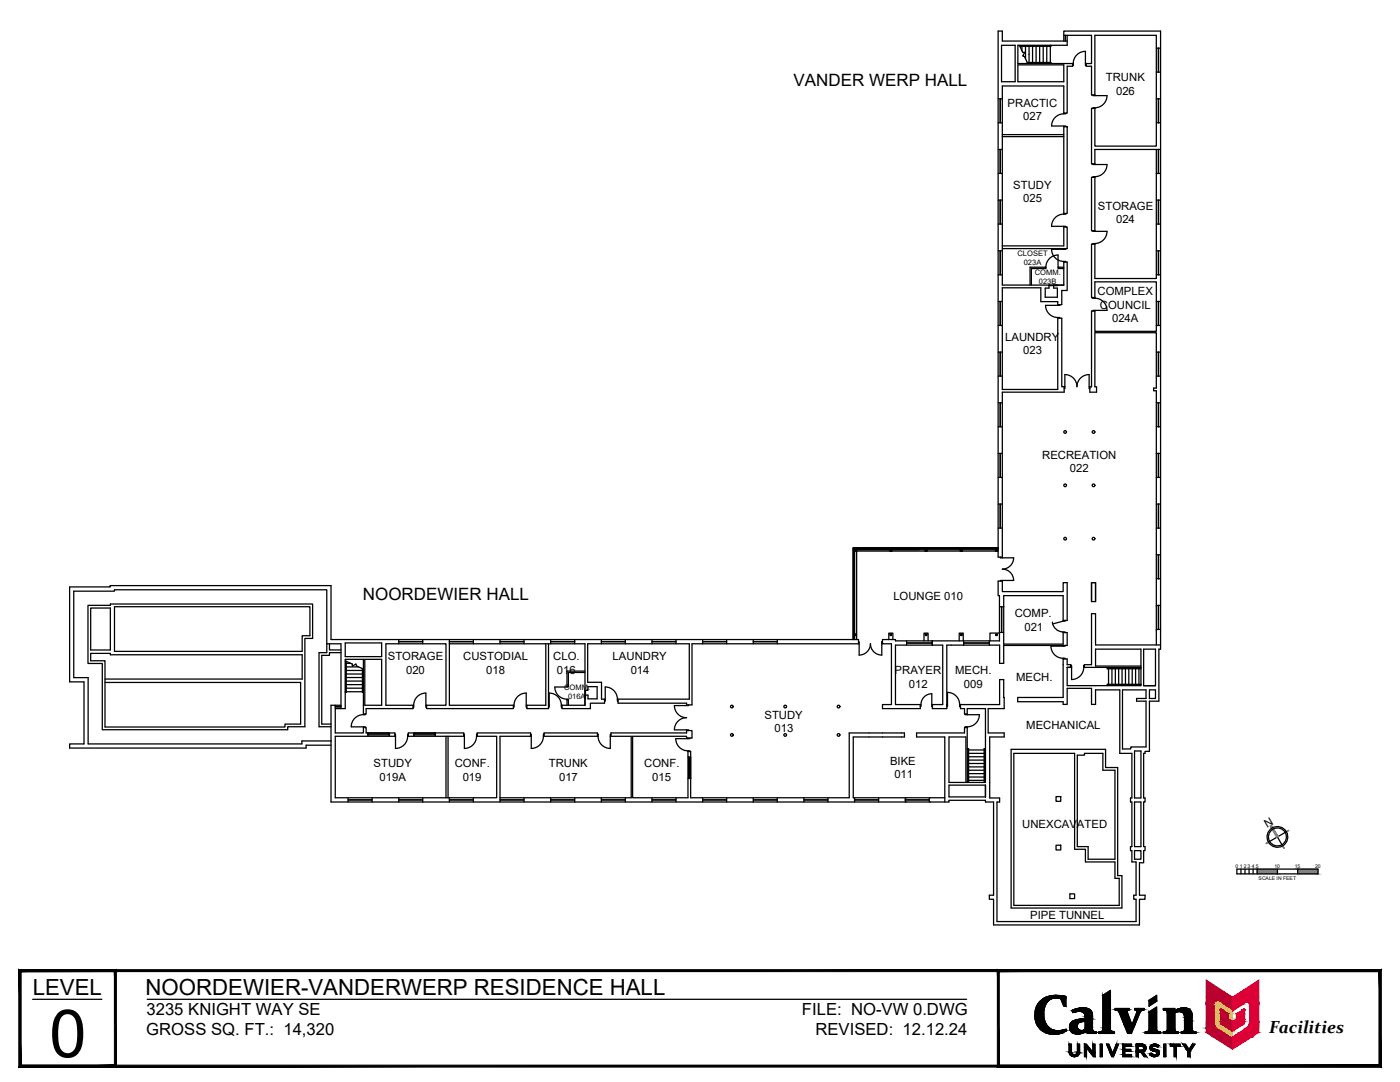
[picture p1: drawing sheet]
<svg xmlns="http://www.w3.org/2000/svg" width="279mm" height="216mm" viewBox="0 0 279 216" stroke-linecap="round" stroke-linejoin="round" font-family="sans-serif">
<defs><g id="words">
<text font-size="13.3" x="9.9" y="211">0</text>
<g font-size="4.4">
<text x="6.5" y="198.5">LEVEL</text>
<text x="29" y="198.5">NOORDEWIER-VANDERWERP RESIDENCE HALL</text>
</g>
<text font-size="3.5" x="253.3" y="206.2">Facilities</text>
<g font-size="3.4">
<text x="158.4" y="17.1">VANDER WERP HALL</text>
<text x="72.4" y="119.8">NOORDEWIER HALL</text>
</g>
<g font-size="3.3">
<text x="29.2" y="202.5">3235 KNIGHT WAY SE</text>
<text x="160" y="202.5">FILE: NO-VW 0.DWG</text>
<text x="29.2" y="206.6">GROSS SQ. FT.: 14,320</text>
<text x="162.8" y="206.6">REVISED: 12.12.24</text>
</g>
<g font-size="2.3">
<text x="220.7" y="16.2">TRUNK</text>
<text x="201.1" y="21.3">PRACTIC</text>
<text x="222.7" y="18.9">026</text>
<text x="204.2" y="24">027</text>
<text x="202.2" y="37.7">STUDY</text>
<text x="204.2" y="40.4">025</text>
<text x="219.1" y="41.9">STORAGE</text>
<text x="222.7" y="44.6">024</text>
<text x="219" y="58.9">COMPLEX</text>
<text x="219.5" y="61.6">COUNCIL</text>
<text x="221.9" y="64.3">024A</text>
<text x="200.6" y="68">LAUNDRY</text>
<text x="204.2" y="70.7">023</text>
<text x="208" y="91.6">RECREATION</text>
<text x="213.5" y="94.3">022</text>
<text x="178.3" y="119.8">LOUNGE 010</text>
<text x="202.5" y="123.2">COMP.</text>
<text x="204.4" y="125.9">021</text>
<text x="77.4" y="131.7">STORAGE</text>
<text x="92.4" y="131.7">CUSTODIAL</text>
<text x="110.4" y="131.7">CLO.</text>
<text x="122.3" y="131.7">LAUNDRY</text>
<text x="81" y="134.4">020</text>
<text x="97" y="134.4">018</text>
<text x="111.1" y="134.4">016</text>
<text x="125.9" y="134.4">014</text>
<text x="178.5" y="134.5">PRAYER</text>
<text x="181.4" y="137.2">012</text>
<text x="190.6" y="134.5">MECH.</text>
<text x="192.4" y="137.2">009</text>
<text x="202.8" y="135.9">MECH.</text>
<text x="152.6" y="143.4">STUDY</text>
<text x="154.6" y="146.1">013</text>
<text x="204.8" y="145.6">MECHANICAL</text>
<text x="74.6" y="153.1">STUDY</text>
<text x="75.8" y="155.8">019A</text>
<text x="90.8" y="153.1">CONF.</text>
<text x="92.3" y="155.8">019</text>
<text x="109.5" y="153.1">TRUNK</text>
<text x="111.6" y="155.8">017</text>
<text x="128.6" y="153.1">CONF.</text>
<text x="130.2" y="155.8">015</text>
<text x="177.6" y="152.6">BIKE</text>
<text x="178.5" y="155.3">011</text>
<text x="204" y="165.2">UNEXCAVATED</text>
<text x="252.9" y="165.1" transform="rotate(-30 252.9 165.1)">N</text>
<text x="205.6" y="183.3">PIPE TUNNEL</text>
</g>
<g font-size="1.5">
<text x="203.1" y="51.2">CLOSET</text>
<text x="204.3" y="53">023A</text>
<text x="206.5" y="54.9">COMM.</text>
<text x="207.3" y="56.7">023B</text>
<text x="112.6" y="137.6">COMM.</text>
<text x="113.4" y="139.4">016A</text>
</g>
<g font-size="1">
<text x="246.6" y="173.2">0</text>
<text x="247.4" y="173.3">1</text>
<text x="248.2" y="173.3">2</text>
<text x="249" y="173.2">3</text>
<text x="249.8" y="173.3">4</text>
<text x="250.6" y="173.2">5</text>
<text x="254.3" y="173.2">10</text>
<text x="258.4" y="173.2">15</text>
<text x="262.5" y="173.2">20</text>
<text x="251.2" y="175.6">SCALE IN FEET</text>
</g>
</g></defs>
<!-- layer: 0 -->
<g fill="none" stroke="#000" stroke-width=".25">
<path d="M246.8 173.4h16.2v1h-16.2zM247.7 173.4v1M248.5 173.4v1M249.3 173.4v1M250.1 173.4v1M250.9 173.4v1M254.9 167l1.1 1.8M254.9 173.4v1M256.7 166l-3.5 2M259 173.4v1"/>
<circle cx="254.9" cy="167" r="2.07"/>
<circle cx="254.9" cy="167" r="1.79"/>
</g>
<g fill="#808080" stroke="#808080" stroke-width=".2">
<path d="M253.5 164.8l1.3 2.3 .3-.2zM253.5 164.8l.3-.1 1.3 2.2z"/>
<path d="M256.7 165.9l.5-.2zM256.7 166l.5-.3z"/>
<path d="M255.9 168.8l.4 .4zM255.9 168.8l.4 .4z"/>
<path d="M252.7 168.3l.4-.3zM252.6 168.3l.5-.3z"/>
<path d="M259 173.4l4 1v-1zM259 173.4l4 1h-4z"/>
<path d="M250.9 173.4l4 1v-1zM250.9 173.4l4 1h-4z"/>
</g>
<!-- layer: A-WALL-FULL -->
<g fill="none" stroke="#000" stroke-width=".25">
<path d="M199.2 19.7h.8M199.6 19.7v4.8M199.9 9h2.7v7.3h-2.7zM203.1 12.9h9.2v3.4h-9.2zM204 9.2v.9M204.7 9.2v2.5M205 12.5h4.7v.2M205.4 9.2v3.3M206.1 9.2v3.3M206.8 9.2v3.3M207.5 9.2v3.3M208.2 9.2v3.3"/>
<path d="M208.9 9.2v3.3M209.6 9l-6.1 .1 .6 1.3h.4l-.4 .8 .4 .1 .6 1.3 4.5 .1M209.6 9.2v3.3M209.7 9v.2h-6.2M212.3 8.2v-2h19.3v123.3h-.3v10.4h-1.9v10h-.9v.4h-.3v8.9h.3v.8h-.3v8.9h.3v.8h-.3v2.5h-.8v6.4h1.1v.8h-1.1v5.2h-29.1v-5.2h-.9v-.8h.9v-18.6h-1.6v-.3h-7.3v.3h-123.3v-19.3h2M212.3 7h5.5v5.7h-1v.5h1v5.7h.7M212.6 7v1.2M213 7v2h-9.9v3.7h11M213 8.2h-13v-2h-.8v105h.8M214.1 12.7v.5h-1.1v9.4h-.7v-5.4h-12.3v39.7h9.3v.6h-.7v1.8h2.4v-1.8h-.7v-.6M214.1 12.7h.1v.4h-.1M214.2 12.7a2.43 2.43 0 0 1 2.4-2.5v2.5"/>
<path d="M216.8 12.7h-.2v.4h.2M218.1 18.9v.2h.4v-.2M218.5 19.1h2.4a2.43 2.43 0 0 1-2.4 2.4M218.5 18.9v-11.9h12.3v22.2h-12.3v-7.6M230.8 19.7h.8M230.8 14.4h.8M230.8 9.6h.8M231.2 9.6v4.8M231.2 19.7v4.8M199.2 39.9h.8M199.2 34.6h.8M199.2 29.8h.8"/>
<path d="M199.2 24.5h.8M199.6 29.8v4.8M199.6 39.9v4.8M200 26.9h12.3M200 27.3h12.3M209.9 25.1h2.4M212.3 22.7a2.43 2.43 0 0 0-2.4 2.4M212.3 25.3h.7v17.3h-.7zM212.3 25.3v-.2h.4v.2M212.3 22.6v.1h.4v-.1M218.1 35.4v-.1h.4v.1M218.1 32.7v.1h.4v-.1"/>
<path d="M218.1 21.6v-.1h.4v.1M218.5 32.8h2.4a2.43 2.43 0 0 1-2.4 2.5M218.5 32.7v-2.9h12.3v25.8h-12.3v-6.9M218.5 21.6h-.7v11.1h.7M218.5 35.4h-.7v10.6h.7M218.5 35.4v10.6M230.8 39.9h.8M230.8 34.6h.8M230.8 29.8h.8M230.8 24.5h.8M231.2 29.8v4.8M231.2 39.9v4.8"/>
<path d="M199.2 54.8h.8M199.2 50h.8M199.2 44.7h.8M199.6 50v4.8M208.6 53.6h-2.8v3.3M208.6 53.3v.3h.1v-.3h-3.1v3.6M208.7 53.3a2.43 2.43 0 0 1 2.5-2.4v2.7h1.1M209.9 49.7a2.43 2.43 0 0 0 2.4 2.5M209.9 49.7h2.4M209.9 45.2h2.4M211.2 53.3h.1M212.3 42.7a2.43 2.43 0 0 0-2.4 2.5"/>
<path d="M212.3 52.3h.7v5.7h-1.1v2.8h-.8M212.3 45.3h.7v4.3h-13M212.3 49.6v.1h.4v-.1M212.3 52.3v-.1h.4v.1M212.3 45.3v-.1h.4v.1M212.3 42.6v.1h.4v-.1M212.3 53.3h-1v.3M212.3 52.3v4.6h-2.9v.1h1.6v-.1M212.3 45.3v3.8h-12.3M218.1 59.5h.1M218.1 46v.2h.4M218.1 48.7v-.1h.4v.1"/>
<path d="M218.5 59.5a2.43 2.43 0 0 1 2.4 2.4h-2.4M218.5 59.5v-3.3h12.3v9.9h-12.3v-4M218.5 59.5h.1M218.5 46v.2h2.4a2.43 2.43 0 0 1-2.4 2.4M218.5 48.7h-.7v10.7h.7v.1h-.4v-.1M230.8 54.8h.8M230.8 50h.8M230.8 44.7h.8M231.2 50v4.8M199.2 75h.8M199.2 70.3h.8M199.2 64.9h.8"/>
<path d="M199.2 60.2h.8M199.6 60.2v4.7M199.6 70.3v4.7M211.1 63.5h.8v13.7h.6v-2.5a2.43 2.43 0 0 1 2.4 2.5 2.41 2.41 0 0 1 2.5-2.5M211.1 60.8v.1h.4v-.1M211.1 60.9h-2.4a2.43 2.43 0 0 0 2.4 2.5M211.1 63.5v-.1h.4v.1M211.1 60.8v-.6h-3.4v-2.8h-7.7v20.3h11.1v-14.2M212.4 77.2h.1v.4h-.1M212.4 78.3h-12.4v33M217.4 74.7v2.5M217.5 77.2h-.1v.4h.1"/>
<path d="M218.1 62.1v-.2h.4v.2M218.5 62.1h-.7v15.1h-.3v1.1h1.3v-1.1h-.3v-10.8h12.3v11h-.6v.6h.6v50.7M230.8 75h.8M230.8 70.3h.8M230.8 64.9h.8M230.8 60.2h.8M231.2 60.2v4.7M231.2 70.3v4.7M199.2 95.3h.8M199.2 90.5h.8M199.2 85.2h.8M199.2 80.4h.8"/>
<path d="M199.6 80.4v4.8M199.6 90.5v4.8M230.8 95.3h.8M230.8 90.5h.8M230.8 85.2h.8M230.8 80.4h.8M231.2 80.4v4.8M231.2 90.5v4.8M170.3 109.3v18.3v-18.3h28.9zM170.3 109.4h28.9M170.6 109.7h.4v.3h-.4zM170.6 109.7h.3v.2h-.3z"/>
<path d="M171 110v17.6M171 110h28.2M177.6 109.7v.3h.4v-.3M177.6 109.7h.4v.2h-.4zM184.6 109.7v.3h.4v-.3M184.6 109.7h.4v.2h-.4zM191.6 109.7v.3h.4M192 109.7h-.3v.2h.3M192 109.7v.3M198.7 109.7h.4v.2h-.4zM199.1 109.7h-.4v.3h.4M199.2 109.3v.4h-28.6v17.9"/>
<path d="M199.2 105.4h.8M199.2 100.6h.8M199.6 100.6v4.8M199.6 116v-.2h.4v.2M199.6 111.2v.1h2.7M200 116v2h12.2v-1.7h.8v7.5h-.8M200 116h-.8v2.9h.3v2.2M200 115.8h2.3M202.3 111.3a2.26 2.26 0 0 1-2.3 2.3 2.26 2.26 0 0 1 2.3 2.2M217.8 116.3h.8v3.7h-.8zM230.8 105.4h.8M230.8 100.6h.8"/>
<path d="M230.8 110.7h.8M230.8 115.5h.8M231.2 100.6v4.8M231.2 110.7v4.8M17.6 120.8h4.4v-.3h40.4v6.9h-1.6v17.6h-3.4v.6h-37v-13.2h-2.8zM18.1 121.3h3.9v8.4h-3.9zM21 135.5h39.3v-4.8h-38.3v-.3h-3.9v1.4h2.9v13.3h35.9v-.6h3.1v-8.3h-39M22.8 121.1h39v5.8h-1.5v3.1h-37.5zM65.2 128.5v-10.8h-42.4v.3h-8.1v17.2h2.9v13.2h42.7v-.6h5.8M65.2 128.5h2.9v12.9M65.2 128.5v1.7h-1.5v14.8h2.4M65.8 128.5v1.2h2.3"/>
<path d="M68.1 130.2h-2.3v.6h-1.6v13.7h1.9M68.9 128.3h7.3v2.7h-7.3zM68.9 131.9l1.4 .6v.4l.7-.4 .2 .4 1.3 .6M69 131.9l-.1 6.1M69.1 132.4h.9M69.1 132v6.2h-.2M69.1 137.3h3.2M69.1 138h3.2M69.1 133.1h2.5M69.1 133.8h3.2M69.1 134.5h3.2M69.1 135.2h3.2"/>
<path d="M69.1 135.9h3.2M69.1 136.6h3.2M72.3 133.4v4.8h.2M72.5 133.5v4.5M72.8 131.6h3.4v9.1h-3.4zM79.6 128h4.8M79.6 127.6v.9M84.4 127.6v.9M85 138.3a2.43 2.43 0 0 0-2.4 2.4M85 138.3v2.4M89.7 128.5h27v9.3h.6v-.8h1.9v2.4h-1.9v-.7h-.6v2h-4.5M89.7 128h4.8"/>
<path d="M89.7 127.6v13.1h12.8M94.5 127.6v.9M99.8 128h4.8M99.8 127.6v.9M104.6 127.6v.9M108.9 128.5v12.2h-3.8M109.5 128.5v12.9h-4.4v-.7M109.9 128h4.8M109.9 127.6v.9M113.2 136.9v.2h.2v-.2M113.2 137.1h-2.5a2.43 2.43 0 0 0 2.5 2.4M113.2 139.6v-.1h.2v.1"/>
<path d="M113.2 139.6v1.1M113.2 139.6h.2M113.2 136.9h.2M113.4 139.6v1.1M114.7 127.6v.9M116.7 137.8h.1v1.6h-.1zM116.7 133.9h-3.5v3M116.7 134.2h-3.3v2.7M120 128h4.8M120 127.6v.9M120.7 139.5h.1v.4h-.1M120.8 137.1a2.43 2.43 0 0 1 2.4 2.4"/>
<path d="M120.8 137.1v2.4M123.3 139.5h14.3v-11h-20.3v7.6h2.7v3.4h.7v.8h-2.9v1.1h-5.6v-.7M123.3 139.5h-.1v.4h.1M123.3 139.5v.8h13.7v.4M124.8 127.6v.9M130.1 128h4.8M130.1 127.6v.9M134.9 127.6v.9M140.2 128h4.8M140.2 127.6v.9M145 127.6v.9M150.3 128h4.8"/>
<path d="M150.3 127.6v.9M155.1 127.6v.9M170.6 126.5h.3v.3h-.3zM170.6 126.6h.3v.2h-.3zM171.3 128.5v-.9h-105.2v-10.7h-44.1v.2h-8.1v19h2.9v12.3h-2.9v.9h47.2v-.6h5M171.3 128h.2v.5h-.2M171.3 128.5h-33.2v12.2h-1.1M171.5 128.5v2.2M176 128.5h.1M176.1 127.6h2.6v.3h2.2v.8h-2.2v11.9h5v.8h-7.6v-.8h1.8v-12.1h-1.8zM176.1 128h-.1v2.7a2.26 2.26 0 0 1-2.3-2.2 2.26 2.26 0 0 1-2.2 2.2M177.4 127.6v-1.3h.8v1.3"/>
<path d="M177.7 126.5h.2v.3h-.2zM177.7 126.6h.2v.2h-.2zM180.9 127.9h16.5M180.9 128.7h5.2v-.8v.8h2v11.9h-2M180.9 128.3h5.2M184.4 127.9v-1.6h.8v1.6M184.7 126.5h.2v.3h-.2zM184.7 126.6h.2v.2h-.2zM191.4 127.9v-1.6h.8v1.6M191.7 126.5h.3v.3h-.3zM191.7 126.6h.2v.2h-.2zM192.3 128.3h5.1"/>
<path d="M192.3 127.9v.8M197.4 127.9v.8M198.7 126.5h.3v.3h-.3zM198.7 126.6h.3v.2h-.3zM199.5 126.3h-1.9v1.6M199.5 126.2v1.7h-2.1M199.9 121.1v5.1M200.3 121.1h-.8v5.1h.8M210 124.1a2.15 2.15 0 0 0 2.2 2M212.2 128.8v.1h-2.5a2.43 2.43 0 0 0 2.5 2.4v7.9h-9.1v.8h9.1v.6h.8v-3.2h4.8v3.2h.8v-2.9h4.9v12.6h2.4v8.9h-.3v.8h.3v8.9h-.3v.8h.3v2.3h.8v6.6h-.4v.8h.4v4.5h-27.7v-23.9h.5v-.8h-2v-12.1h2.9v-.8h-3.2v-4.9h3.2l-.1-5.8h-.8v5h-8a2.43 2.43 0 0 0-2.4-2.4v2.4M212.2 123.8v.1h.4v-.1M212.2 126.2v-.1h.4v.1"/>
<path d="M212.2 128.8v.1h.4v-.1M212.2 131.5v-.2h.4v.2M212.2 128.8h-11.9v3.6h-.8v-3.7h-10.5v11.9M212.2 123.8v-4.9h-11.9v9.6h11.9v-2.3M212.2 126.2h.8v2.6M212.2 123.9l-2.1 .6M213 131.5v1.1M213.7 132.8h.2v.4h-.2M216.3 133.2a2.43 2.43 0 0 1-2.4 2.4v-2.4M216.4 132.8h-.1v.4h.1M217.8 133.2h9.9M221 133.2v.2h6.7"/>
<path d="M221.1 133.2v.1h6.6M221.2 133.4v3.1M221.9 133.4v3.1M222.6 133.4v3.1M223.3 133.4v3.1M223.9 133.4v3.1M224 137.7h4.7v1.7h-1.9v.5h1.9v9.1h-3v.4h-1.7zM224.6 133.4v3.1M225.3 133.4v3.1M226 133.4v3.1M226.6 133.4v3.1M227.3 133.4v3.1"/>
<path d="M227.7 136.7h-6.6v.1M227.7 132.9h-9.1v-3.4h9.1v7.3h-14.7v-3.6M227.7 136.5h-6.7v.3M228.2 136.8v-7.3h2.4v7.3M229.4 137.7h1.2v1.7h-1.2zM230.6 136.8h-2.4h2.4M230.8 125.6h.8M230.8 120.8h.8M231.2 120.8v4.8M231.6 128.7h-13v-6.2h-.8v10.1M66.9 140.7v5.6h5.6v-1.1M66.9 141.4h2v-9.8h3.6v10.9"/>
<path d="M66.9 141h1.2M69.5 159.6h4.8M69.5 159.2v.8M72.5 142.6a2.43 2.43 0 0 0-2.4 2.4h2.4M72.5 145.2h.6v1.1h5.7v.6M72.5 145.2v-.2h.4v.2M72.5 142.5v.1h.4v-.1M73.4 146.3h4.3v.4h-4.3zM73.4 146.7v.2M73.5 146.5h4.1M73.5 146.3v.4M74.3 159.2v.8"/>
<path d="M77.6 146.3v.4M77.7 146.7v.2M78.8 146.5h.1v.4h-.1M78.8 146.9h-11.9v12.3h32.2v-12.3h-3.9M79.6 159.6h4.8M79.6 159.2v.8M81.4 146.9a2.43 2.43 0 0 1-2.5 2.4v-2.4M81.5 146.5h-.1v.4h.1M81.5 146.9v-.6h11.1v.6M81.5 146.9h11.1M82.4 140.7h.2v.4h-.2M82.6 146.3h4.3v.4h-4.3z"/>
<path d="M82.6 146.7v.2M82.7 146.3v.4M82.7 146.5h4.1M84.4 159.2v.8M85.1 140.7v.7h17.4v-.7M85.1 140.7h3.9v-12.2h-12v12.2h5.4v.7h-9.3v1.1h-.6M85.1 140.7h-.1v.4h.1M86.8 146.3v.4M86.9 146.7v.2M89 146.9v12.3M89.4 146.9v12.3M89.7 159.6h4.8"/>
<path d="M89.7 159.2v.8M92.6 146.5h.1v.4h-.1M92.7 146.9v2.5M94.5 159.2v.8M95.1 146.9a2.43 2.43 0 0 1-2.4 2.4M95.2 146.5h-.1v.4h.1v-.6h10.7v.6h.1M99.8 159.6h4.8M102.5 140.7h.1v.4h-.1M102.6 140.7a2.43 2.43 0 0 1 2.4-2.4v2.4M104.6 159.2v.8M105.1 140.7h-.1v.4h.1M105.9 146.5h.1v.4"/>
<path d="M105.9 146.9h-6.1v13.1M108.4 146.9a2.43 2.43 0 0 1-2.4 2.4v-2.4M108.6 146.5h-.2v.4h.2M108.6 146.9h10.6M109.5 140.7h.1v.4h-.1M109.9 159.6h4.8M109.9 159.2v.8M112 140.7a2.43 2.43 0 0 0-2.4-2.4v2.4M112.2 140.7h-.2v.4h.2M114.7 159.2v.8M119.2 146.5h.2v.4h-.2v-.6h-10.6v.6M119.4 146.9a2.43 2.43 0 0 0 2.4 2.4v-2.4h.1"/>
<path d="M120 159.6h4.8M120 159.2v.8M121.9 146.5h-.1v.4M121.9 146.9h4.1v12.3h-26.2M124.8 159.2v.8M130.1 159.6h4.8M130.1 159.2v.8M134.9 159.2v.8M137 145.8h1.1v1.5h-1.1v-.4h-10.8v12.3h11.1v-9.2M137 145.8v-.2h.4v.2M137 140.7v.1h.4v-.1M137 140.8h-2.4a2.41 2.41 0 0 0 2.4 2.4 2.43 2.43 0 0 0-2.4 2.4h2.4"/>
<path d="M137 145.8v.5h-15.1v.6M137.3 147.3v.1h.4v-.1M137.3 147.4h-2.4a2.43 2.43 0 0 0 2.4 2.4M137.3 150v-.2h.4v.2M137.3 151h.1M137.3 155.3h.1M137.4 151h.4v4.3h-.4zM137.4 155.2h.4M137.4 151.2h.4M137.6 151.2v4M140.2 159.6h4.8M140.2 159.2v.8"/>
<path d="M145 159.2v.8M150.3 159.6h4.8M150.3 159.2v.8M155.1 159.2v.8M160.4 159.6h4.8M160.4 159.2v.8M165.2 159.2v.8M170.6 159.6h4.7M170.6 159.2v.8M173.4 146.3h-3.9v12.9h-31.7v-9.2h-.5M173.4 147.1h-3.1v12.1h18.3M175.3 159.2v.8"/>
<path d="M176.1 146.3h4.4M176.1 147.1h4.4M180.7 159.6h4.8M180.7 159.2v.8M182.9 147.1h5.7v12.9M183.7 140.6h.1v.4h-.1M185.5 159.2v.8M186.1 140.6h-.1v.4h.1M186.1 140.6v.8h2.9M189 140.6h.1v.4h-.1M189 140.6h.1M191.7 140.6h-.2v.4h.2"/>
<path d="M191.7 141.4h.8v1.1h.5M192.6 145.2v-.2h.4v.2h-.5v1.1h-9.6M192.6 142.5v.1h.4M193 142.6h2.5a2.43 2.43 0 0 1-2.5 2.4M193 142.6v-1.2h3.7v14.7h-7.3v-9h3.4v9M193 149.5h.2v6.6M193 149.4h.3v6.7M193 145.2v10.9M193.3 150.3h3.1M193.3 153.7h3.1M193.3 155.7h3.1M193.3 153h3.1"/>
<path d="M193.3 154.4h3.1M193.3 155h3.1M193.3 151h3.1M193.3 151.7h3.1M193.3 152.3h3.1M193.3 149.6h3.1M196.7 159v-2.3v2.3M196.7 149.5h-.2v6.6M196.7 156.7h-7.3v2.3h7.3M196.7 149.4h-.3v6.7M201.8 149.5h18.8v3.7h2.5v21.5h.8v6.5h-22.1zM202.3 150.3h12.2v19.2h2.1v2.5h5.9v3.3h.9v5.4h-21.1z"/>
<path d="M210.8 159h.9v.9h-.9zM215 150.7h1.4v-.4h3.7v3.4h2.4v17.8h-5.3v-2.6h-2.2zM226.4 149.8h1.3v9.4h-1.3zM210.8 168.7h.9v.9h-.9zM213.5 178.4h1v.9h-1zM226.4 169.7h1.3v1.8h-1.3zM226.4 160h1.3v8.9h-1.3z"/>
<circle cx="212.6" cy="96.8" r=".27"/>
<circle cx="212.6" cy="86.2" r=".27"/>
<circle cx="218.2" cy="96.8" r=".27"/>
<circle cx="218.2" cy="86.2" r=".27"/>
<circle cx="212.6" cy="107.5" r=".27"/>
<circle cx="218.2" cy="107.5" r=".27"/>
<circle cx="146.1" cy="141" r=".27"/>
<circle cx="146.1" cy="146.6" r=".27"/>
<circle cx="156.7" cy="141" r=".27"/>
<circle cx="156.7" cy="146.6" r=".27"/>
<circle cx="167.3" cy="141" r=".27"/>
<circle cx="167.3" cy="146.6" r=".27"/>
</g>
<!-- layer: A-TITLE -->
<g fill="none" stroke="#000" stroke-width=".25">
<path d="M212.4 77.2v1.1M212.2 131.5h.8M212.2 128.8h.8M213 132.6h.7v.6h-.7h.9M216.3 133.2h1.5M217.8 132.6h-1.4v.6M173.4 146.3h2.7M173.4 147.1h2.7M180.5 146.3v.8M182.9 146.3v.8M183.8 140.6a2.15 2.15 0 0 1 2.2-2.2v2.2M189 140.6v.8"/>
<path d="M191.7 140.6v.8"/>
</g>
<!-- layer: A-TITL -->
<g fill="#000" stroke="#000" stroke-width=".2">
<path d="M210.5 198.6h.3zM220.1 198.6l1.5-1v1zM229.3 199.6h1.5v.2zM229.3 199.6l1.5-1v1zM210 206.4h.8zM212.5 205.5h.3zM214.1 202h.2zM214.2 210.8h.5zM214.8 210.4h.5zM214.9 206.3h.5zM216 201.9h1.9zM216 201.1h.4z"/>
<path d="M216.7 206h2.1zM220 205.7h1.7zM220.1 205.6h1.5zM229.2 205.8h1.7zM229.2 205.7h1.7zM230.3 208.4h.4zM230.8 210h.5zM229.3 201.9l1.5-1v1zM234.5 201.7h3.1zM236.2 201.1h.3z"/>
<path d="M207.5 199.9l1.5 .1 .1-.1zM207.5 199.9l1.5 .1h-1.6z"/>
<path d="M207.6 199.8h1.5zM207.5 199.9h1.6z"/>
<path d="M207.7 199.7l1.4 .1 .2-.1zM207.7 199.7l1.4 .1h-1.5z"/>
<path d="M207.8 199.6h1.5zM207.7 199.7h1.6z"/>
<path d="M208 199.5l1.3 .1 .2-.1zM207.8 199.6l.2-.1 1.3 .1z"/>
<path d="M208 199.4h1.6zM208 199.5h1.5z"/>
<path d="M208.1 199.3h1.7zM208 199.4h1.6z"/>
<path d="M208.3 199.2l1.5 .1 .2-.1zM208.1 199.3l.2-.1 1.5 .1z"/>
<path d="M208.3 199.2h1.8zM208.3 199.2h1.7z"/>
<path d="M208.4 199.2h1.9zM208.3 199.2h1.8z"/>
<path d="M208.5 199.1h2zM208.4 199.2h1.9z"/>
<path d="M208.5 199.1h2.3zM208.5 199.1h2.3z"/>
<path d="M208.5 199.1h2.3zM208.5 199.1h2z"/>
<path d="M210.8 199.1h1.9zM210.8 199.1h1.9z"/>
<path d="M210.5 198.6h.8zM210.2 198.6h1.1z"/>
<path d="M210.2 198.6h1.1zM210.2 198.6h1.1z"/>
<path d="M210.2 198.6l1.5 .1zM210 198.7h1.7z"/>
<path d="M210 198.7h1.8zM209.9 198.7h1.9z"/>
<path d="M209.9 198.7h2.3zM209.6 198.7h2.6z"/>
<path d="M209.6 198.7l2.8 .1zM209.5 198.8h2.9z"/>
<path d="M209.5 198.8h3.2zM209.2 198.8h3.5z"/>
<path d="M209.2 198.8l3.5 .1zM209.1 198.9h3.6z"/>
<path d="M209.1 198.9h3.6zM209.1 198.9h3.6z"/>
<path d="M209.1 198.9l3.6 .1zM208.8 199h3.9z"/>
<path d="M208.8 199l3.9 .1v-.1zM208.6 199.1l.2-.1 3.9 .1z"/>
<path d="M208.6 199.1h4.1zM208.5 199.1h4.2z"/>
<path d="M210.8 199.1l1.9 .1zM210.8 199.1l1.9 .1z"/>
<path d="M211.1 199.2h1.6zM211.1 199.2h1.6z"/>
<path d="M211.4 199.2l1.3 .1zM211.4 199.2l1.3 .1z"/>
<path d="M211.7 199.3l1 1.5v-1.5zM211.7 199.3l1 1.5h-.4z"/>
<path d="M220.1 198.6l1.5 6.3v-6.3zM220.1 198.6l1.5 6.3h-1.5z"/>
<path d="M229.3 199.6v.2h1.5zM229.3 199.8h1.5l-1.5 1z"/>
<path d="M3.8 212.9l271.4-.4h-271zM3.8 212.9l271.4-.4 .4 .4zM275.2 193.9v18.6l.4 .4zM275.2 193.9l.4-.4v19.4zM4.2 193.9h271l.4-.4zM3.8 193.5h271.8l-271.4 .4zM3.8 193.5l.4 19v-18.6zM3.8 193.5l.4 19-.4 .4z"/>
<path d="M3.8 212.9l19-.4h-18.6zM3.8 212.9l19-.4 .4 .4zM22.8 193.9v18.6l.4 .4zM22.8 193.9l.4-.4v19.4zM4.2 193.9h18.6l.4-.4zM3.8 193.5h19.4l-19 .4zM3.8 193.5l.4 19v-18.6zM3.8 193.5l.4 19-.4 .4z"/>
<path d="M199.4 212.5l-.4 .4 76.2-.4zM199 212.9l76.2-.4 .4 .4zM275.2 193.9v18.6l.4 .4zM275.2 193.9l.4-.4v19.4zM199.4 193.9h75.8l.4-.4zM199 193.5h76.6l-76.2 .4zM199 193.5l.4 19v-18.6zM199 193.5l.4 19-.4 .4z"/>
<path d="M206.6 201.9l1.7 .2v-.2zM206.6 201.9l1.7 .2h-1.7z"/>
<path d="M206.6 202.1l1.7 .2v-.2zM206.6 202.1l1.7 .2h-1.8z"/>
<path d="M206.5 202.3l1.8 .2v-.2zM206.5 202.3l1.8 .2h-1.8z"/>
<path d="M206.5 202.5l1.8 .1v-.1zM206.5 202.5l1.8 .1h-1.8z"/>
<path d="M206.5 202.6l1.8 .3v-.3zM206.5 202.6l1.8 .3h-1.8z"/>
<path d="M206.5 202.9l1.9 .1-.1-.1zM206.5 202.9l1.9 .1h-1.9z"/>
<path d="M206.6 201.7l1.7 .2v-.2zM206.6 201.7l1.7 .2h-1.7z"/>
<path d="M206.5 203l1.9 .2v-.2zM206.5 203l1.9 .2h-1.8z"/>
<path d="M206.6 201.5l1.7 .2 .1-.2zM206.6 201.5l1.7 .2h-1.7z"/>
<path d="M206.7 201.4h1.7zM206.7 201.4l1.7 .1z"/>
<path d="M206.6 203.2l1.8 .2v-.2zM206.6 203.2l1.8 .2h-1.8z"/>
<path d="M206.6 203.4l1.9 .2-.1-.2zM206.6 203.4l1.9 .2h-1.8z"/>
<path d="M206.7 201.2l1.7 .2v-.2zM206.7 201.2l1.7 .2h-1.7z"/>
<path d="M206.8 201.1h1.6zM206.8 201.1l1.6 .1z"/>
<path d="M206.7 203.6l1.8 .2v-.2zM206.7 203.6l1.8 .2h-1.8z"/>
<path d="M206.8 200.9l1.6 .2 .1-.2zM206.8 200.9l1.6 .2h-1.6z"/>
<path d="M206.7 203.8l1.9 .1-.1-.1zM206.7 203.8l1.9 .1h-1.9z"/>
<path d="M206.9 200.8l1.6 .1v-.1zM206.9 200.8l1.6 .1h-1.7z"/>
<path d="M206.7 203.9l2 .2-.1-.2zM206.7 203.9l2 .2h-1.9z"/>
<path d="M207 200.6l1.5 .2 .1-.2zM207 200.6l1.5 .2h-1.6z"/>
<path d="M207 200.5h1.7zM207 200.5l1.6 .1z"/>
<path d="M206.8 204.1l1.9 .1zM206.8 204.1l1.9 .1z"/>
<path d="M206.8 204.2l2 .1-.1-.1zM206.8 204.2l2 .1h-1.9z"/>
<path d="M207.2 200.3l1.5 .2 .1-.2zM207.2 200.3l1.5 .2h-1.7z"/>
<path d="M206.9 204.3l2 .2-.1-.2zM206.9 204.3l2 .2h-1.9z"/>
<path d="M207.2 200.3h1.6zM207.2 200.3h1.6z"/>
<path d="M207 204.5l1.9 .1zM207 204.5l1.9 .1z"/>
<path d="M207 204.6l2.1 .2-.2-.2zM207 204.6l2.1 .2h-2z"/>
<path d="M207.3 200.1l1.5 .2 .1-.2zM207.3 200.1l1.5 .2h-1.6z"/>
<path d="M207.4 200h1.6zM207.4 200l1.5 .1z"/>
<path d="M207.1 204.8h2zM207.1 204.8h2z"/>
<path d="M207.1 204.8l2.2 .2-.2-.2zM207.1 204.8l2.2 .2h-2z"/>
<path d="M207.3 205l2.1 .1zM207.3 205l2.1 .1z"/>
<path d="M207.4 205.1l2.1 .1zM207.4 205.1l2.1 .1z"/>
<path d="M207.4 205.2l2.4 .1-.3-.1zM207.4 205.2l2.4 .1h-2.2z"/>
<path d="M207.6 205.3h2.2zM207.6 205.3h2.2z"/>
<path d="M207.6 205.3l2.4 .2-.2-.2zM207.6 205.3l2.4 .2h-2.3z"/>
<path d="M210 206.4h.7zM210.1 206.4h.6z"/>
<path d="M207.7 205.5h2.6zM207.7 205.5h2.6z"/>
<path d="M207.8 205.5l2.6 .1zM207.8 205.5l2.6 .1z"/>
<path d="M207.9 205.6h2.7zM207.9 205.6h2.7z"/>
<path d="M207.9 205.6l3 .1zM207.9 205.6l3 .1z"/>
<path d="M208 205.7h3.2zM208 205.7h3.2z"/>
<path d="M209.8 206.3h1.3zM209.8 206.3l1 .1z"/>
<path d="M209.6 206.3h1.6zM209.6 206.3h1.5z"/>
<path d="M209.4 206.3h2zM209.4 206.3h1.8z"/>
<path d="M209.2 206.2h2.4zM209.2 206.2l2.2 .1z"/>
<path d="M209.1 206.2h2.6zM209.1 206.2h2.5z"/>
<path d="M208.8 206.1h3.1zM208.8 206.1l2.9 .1z"/>
<path d="M208.8 206.1h3.2zM208.8 206.1h3.1z"/>
<path d="M208.5 206l3.5 .1 .3-.1zM208.5 206l3.5 .1h-3.2z"/>
<path d="M208.2 205.8l4.1 .2 .3-.2zM208.2 205.8l4.1 .2h-3.8zM208.5 206h3.8zM208.5 206h3.8z"/>
<path d="M208.2 205.8h4.4zM208.2 205.8h4.4z"/>
<path d="M212.5 205.5h.3zM212.2 205.5h.6z"/>
<path d="M212.2 205.5l.6 .1zM212 205.6h.8z"/>
<path d="M212 205.6h.8zM211.6 205.6h1.2z"/>
<path d="M211.6 205.6l1.2 .1zM211.2 205.7h1.6z"/>
<path d="M211.2 205.7h1.6zM211.2 205.7h1.6z"/>
<path d="M208 205.7l4.6 .1 .2-.1zM208 205.7l4.6 .1h-4.4z"/>
<path d="M213.4 208.3l.4 1.6v-1.6zM213.4 208.3l.4 1.6h-.4z"/>
<path d="M213.4 209.9h.4zM213.4 209.9h.4z"/>
<path d="M213.4 209.9l.4 .1zM213.4 209.9l.4 .1z"/>
<path d="M213.4 210l.5 .1zM213.4 210l.5 .1z"/>
<path d="M213.4 210.1h.5zM213.4 210.1h.5z"/>
<path d="M213.4 210.1l.6 .1zM213.4 210.1l.6 .1z"/>
<path d="M213.5 210.2l.5 .1zM213.5 210.2l.5 .1z"/>
<path d="M213.5 210.3h.5zM213.5 210.3h.5z"/>
<path d="M213.5 210.3l.6 .1zM213.5 210.3l.6 .1z"/>
<path d="M213.5 210.4h.7zM213.5 210.4h.7z"/>
<path d="M214.2 210.8h.3zM214.3 210.8h.2z"/>
<path d="M213.6 210.4h.7zM213.6 210.4h.7z"/>
<path d="M213.6 210.4l.8 .1zM213.6 210.4l.8 .1z"/>
<path d="M213.6 210.5h.8zM213.6 210.5h.8z"/>
<path d="M214.1 202h.3zM214.1 202h.2z"/>
<path d="M214 201.9h.7zM214 201.9l.4 .1z"/>
<path d="M214.1 210.8h.6zM214.1 210.8h.6z"/>
<path d="M214 210.8h.9zM214 210.8h.7z"/>
<path d="M214.9 206.3h.4zM215 206.3h.3z"/>
<path d="M213.9 210.7h1zM213.9 210.7l1 .1z"/>
<path d="M213.5 204.7h1.5zM213.5 204.7h1.5z"/>
<path d="M213.5 204.7l1.5 .2v-.2zM213.5 204.7l1.5 .2h-1.5zM213.5 204.9h1.5zM213.5 204.9h1.5z"/>
<path d="M213.5 204.9l1.5 .2v-.2zM213.5 204.9l1.5 .2h-1.5z"/>
<path d="M215 210h.5zM215 210h.5z"/>
<path d="M213.5 204.5l1.5 .2v-.2zM213.5 204.5l1.5 .2h-1.5z"/>
<path d="M213.5 204.5h1.5zM213.5 204.5h1.5z"/>
<path d="M213.8 210.7h1.2zM213.8 210.7h1.1z"/>
<path d="M213.5 205.1h1.6zM213.5 205.1h1.6z"/>
<path d="M213.5 205.1l1.6 .1v-.1zM213.5 205.1l1.6 .1h-1.6z"/>
<path d="M214 201.8h1.1zM214 201.8l.7 .1z"/>
<path d="M213.6 204.4h1.5zM213.6 204.4h1.5z"/>
<path d="M213.6 204.4l1.4 .1 .1-.1zM213.6 204.4l1.4 .1h-1.5z"/>
<path d="M213.7 210.6h1.4zM213.7 210.6l1.3 .1z"/>
<path d="M213.5 205.2l1.6 .1zM213.5 205.2l1.6 .1z"/>
<path d="M213.5 205.3h1.7zM213.5 205.3h1.7z"/>
<path d="M213.6 204.3h1.5zM213.6 204.3l1.5 .1h-1.5z"/>
<path d="M213.6 204.2h1.6zM213.6 204.2l1.5 .1z"/>
<path d="M213.5 205.3l1.7 .1zM213.5 205.3l1.7 .1z"/>
<path d="M213.7 210.5h1.5zM213.7 210.5l1.4 .1z"/>
<path d="M213.7 204.2h1.5zM213.7 204.2h1.5z"/>
<path d="M213.5 205.4h1.8zM213.5 205.4h1.8z"/>
<path d="M213.6 210.5h1.6zM213.6 210.5h1.6z"/>
<path d="M214.5 210.4h.7zM214.4 210.5h.8z"/>
<path d="M213.5 205.4l1.8 .1zM213.5 205.4l1.8 .1z"/>
<path d="M214.7 210.4h.6zM214.5 210.4h.7z"/>
<path d="M213.7 204.1h1.6zM213.7 204.1l1.5 .1z"/>
<path d="M214.7 210.4h.6zM214.7 210.4h.6z"/>
<path d="M213.8 204.1h1.5zM213.8 204.1h1.5z"/>
<path d="M213.6 205.5h1.8zM213.6 205.5h1.8z"/>
<path d="M214.8 210.3h.5zM214.8 210.4h.5zM214.7 210.4h.6z"/>
<path d="M213.8 204h1.6zM213.8 204.1h1.5z"/>
<path d="M213.6 205.5h1.8zM213.6 205.5h1.8z"/>
<path d="M214.9 210.2h.5zM214.9 210.2l.4 .1h-.5z"/>
<path d="M214.9 210.2h.5zM214.9 210.2h.5z"/>
<path d="M214 201.8h1.4zM214 201.8h1.1z"/>
<path d="M215 210.1h.4zM215 210.1l.4 .1z"/>
<path d="M213.6 205.5l1.9 .1zM213.6 205.5l1.9 .1z"/>
<path d="M215 208.3l.5 1.6v-1.6zM215 208.3l.5 1.6h-.5z"/>
<path d="M215 209.9l.5 .1v-.1zM215 209.9l.5 .1h-.5z"/>
<path d="M215 210l.4 .1 .1-.1zM215 210l.4 .1h-.4z"/>
<path d="M214.7 206.3h.8zM214.7 206.3h.7z"/>
<path d="M214.7 206.3h.8zM214.7 206.3h.8z"/>
<path d="M213.6 205.6h2.1zM213.6 205.6h2.1z"/>
<path d="M213.9 204h1.7zM213.9 204h1.5h-1.6z"/>
<path d="M213.9 203.9h1.7zM213.9 203.9l1.7 .1z"/>
<path d="M214.5 206.2h1.2zM214.5 206.2l1 .1z"/>
<path d="M213.9 203.9h1.8zM213.9 203.9h1.7z"/>
<path d="M213.6 205.6h2.2zM213.6 205.6h2.2z"/>
<path d="M213.6 205.6h2.3zM213.6 205.6h2.3z"/>
<path d="M214.4 206.2h1.4zM214.4 206.2h1.3z"/>
<path d="M214.3 206.2h1.6zM214.3 206.2h1.5z"/>
<path d="M214 203.9h1.9zM213.9 203.9h1.8z"/>
<path d="M214.2 206.1h1.8zM214.2 206.1l1.7 .1z"/>
<path d="M214.1 206.1h2zM214.1 206.1h1.9z"/>
<path d="M214 206.1h2.2zM214 206.1h2.1z"/>
<path d="M214 203.8h2.2zM214 203.9h1.9z"/>
<path d="M213.9 206h2.4zM213.9 206h2.4z"/>
<path d="M213.9 206h2.4zM213.9 206l2.3 .1z"/>
<path d="M216 201.1h.5zM215.8 201.1h.7z"/>
<path d="M215.8 201.1h.8zM215.7 201.1h.9z"/>
<path d="M213.8 205.9h2.7zM213.8 205.9l2.5 .1z"/>
<path d="M214 203.8h2.6zM214 203.8h2.2z"/>
<path d="M215.7 201.1l1.1 .1zM215.4 201.2h1.4zM215.4 201.2h1.4zM215.4 201.2h1.4z"/>
<path d="M213.7 205.8h2.9zM213.7 205.8l2.8 .1z"/>
<path d="M215.4 201.2h1.6zM215.2 201.2h1.8z"/>
<path d="M216.4 208.3l1 .8-.6-.8zM216.4 208.3l1 .8h-1z"/>
<path d="M216.4 209.1l.4 1.8v-1.8zM216.4 209.1l.4 1.8h-.4z"/>
<path d="M215.2 201.2h1.8zM215.1 201.2h1.9z"/>
<path d="M215.1 201.2l2.1 .1zM214.9 201.3h2.3z"/>
<path d="M214.9 201.3h2.4zM214.7 201.3h2.6z"/>
<path d="M214.7 201.3l2.7 .1zM214.5 201.4h2.9z"/>
<path d="M216.8 209.1l1.3 .9-.7-.9zM216.8 209.1l1.3 .9h-.5z"/>
<path d="M214.5 201.4l3 .1zM214.3 201.5h3.2z"/>
<path d="M214.3 201.5h3.3zM214.2 201.5h3.4z"/>
<path d="M214.2 201.5l3.5 .1zM214 201.6h3.7z"/>
<path d="M214 201.6h3.7zM214 201.6h3.7z"/>
<path d="M214 201.6l3.8 .2-.1-.2zM214 201.6l3.8 .2h-3.8z"/>
<path d="M214 201.8h3.8zM214 201.8h3.8z"/>
<path d="M215.4 201.8h2.4zM215.4 201.8h2.4z"/>
<path d="M215.6 201.8l2.2 .1zM215.6 201.8l2.2 .1z"/>
<path d="M215.9 201.9h2zM215.9 201.9h2zM216 201.9h1.9z"/>
<path d="M216 201.9l1.9 .1zM216 201.9l1.9 .1z"/>
<path d="M216.2 202l1.7 .1zM216.2 202l1.7 .1z"/>
<path d="M216.3 202.1h1.6zM216.3 202.1h1.6z"/>
<path d="M216.3 202.1l1.7 .1-.1-.1zM216.3 202.1l1.7 .1h-1.6z"/>
<path d="M216.4 202.2h1.6zM216.4 202.2h1.6z"/>
<path d="M216.4 202.2l1.6 .1v-.1zM216.4 202.2l1.6 .1h-1.5z"/>
<path d="M216.5 202.3l1.5 .1zM216.5 202.3l1.5 .1z"/>
<path d="M216.5 205.2l1.5 .2v-.2zM216.5 205.2l1.5 .2h-1.5z"/>
<path d="M216.5 202.4l1.5 .1zM216.5 202.4l1.5 .1z"/>
<path d="M216.5 202.5l1.5 .2v-.2zM216.5 202.5l1.5 .2h-1.5z"/>
<path d="M216.5 205l1.5 .2v-.2zM216.5 205l1.5 .2h-1.5z"/>
<path d="M215.8 203.3l2.2 .1zM215.5 203.4h2.5z"/>
<path d="M215.5 203.4h2.5zM215.2 203.4h2.8z"/>
<path d="M215.2 203.4l2.8 .1zM214.9 203.5h3.1z"/>
<path d="M214.9 203.5h3.1zM214.7 203.5h3.3z"/>
<path d="M214.7 203.5l3.3 .1zM214.4 203.6h3.6z"/>
<path d="M214.4 203.6l3.6 .1v-.1zM214.2 203.7l.2-.1 3.6 .1z"/>
<path d="M214.2 203.7l3.8 .1zM214 203.8h4z"/>
<path d="M214 203.8h4zM214 203.8h4z"/>
<path d="M216.6 203.8l1.4 1.2v-1.2zM216.6 203.8l1.4 1.2h-1.5z"/>
<path d="M216.5 205.4h1.5zM216.5 205.4h1.5z"/>
<path d="M216.5 202.7l1.5 .1zM216.5 202.7l1.5 .1z"/>
<path d="M216.6 202.8l1.4 .1v-.1zM216.6 202.8l1.4 .1h-1.4z"/>
<path d="M216.6 202.9l1.4 .4v-.4zM216.6 202.9l1.4 .4h-1.4z"/>
<path d="M216.6 203.3h1.4zM216.2 203.3h1.8z"/>
<path d="M216.2 203.3h1.8zM215.8 203.3h2.2z"/>
<path d="M216.5 205.4l1.5 .1zM216.5 205.5h1.5z"/>
<path d="M216.5 205.5h1.6zM216.4 205.5h1.7z"/>
<path d="M216.4 205.5l1.7 .1zM216.3 205.6h1.8z"/>
<path d="M216.3 205.6h1.8zM216.2 205.6h1.9z"/>
<path d="M216.2 205.6h1.9zM216.1 205.6h2z"/>
<path d="M216.1 205.6h2zM216 205.6h2.1z"/>
<path d="M216 205.6h2.1zM215.9 205.6h2.2z"/>
<path d="M213.6 205.6h4.5zM213.6 205.6h4.5z"/>
<path d="M213.6 205.6l4.6 .1zM213.6 205.6l4.6 .1z"/>
<path d="M213.7 205.7h4.5zM213.7 205.7h4.5z"/>
<path d="M213.7 205.7h4.5zM213.7 205.7h4.5z"/>
<path d="M213.7 205.7l4.6 .1zM213.7 205.7l4.6 .1z"/>
<path d="M216.6 205.8h1.7zM216.6 205.8h1.7z"/>
<path d="M216.6 205.8h1.8zM216.6 205.8h1.8z"/>
<path d="M216.6 205.8l1.9 .1zM216.6 205.8l1.9 .1z"/>
<path d="M216.7 205.9h1.8zM216.7 205.9h1.8z"/>
<path d="M216.7 205.9h1.9zM216.7 205.9h1.9z"/>
<path d="M218.1 208.3l.4 1.7v-1.7zM218.1 208.3l.4 1.7h-.4z"/>
<path d="M217.6 210l.9 .9v-.9zM217.6 210l.9 .9h-.3z"/>
<path d="M216.7 205.9l2.1 .1zM216.7 205.9l2.1 .1zM216.7 206h2.1z"/>
<path d="M216.7 206h2.1zM216.7 206h2.1z"/>
<path d="M216.8 206l2 .1zM216.8 206l2 .1z"/>
<path d="M217 206.1l1.8 .1zM217 206.1l1.8 .1z"/>
<path d="M217.1 206.2h1.7zM217.1 206.2h1.7z"/>
<path d="M217.3 206.2h1.5zM217.3 206.2h1.5z"/>
<path d="M219.6 208.3l.4 2.6v-2.6zM219.6 208.3l.4 2.6h-.4z"/>
<path d="M220.8 208.3l1.2 1.9-.7-1.9zM220.8 208.3l1.2 1.9h-.4z"/>
<path d="M220.1 204.9l1.5 .2v-.2zM220.1 204.9l1.5 .2h-1.5z"/>
<path d="M220.1 205.1l1.5 .5v-.5zM220.1 205.1l1.5 .5h-1.5zM220.1 205.6h1.5zM220.1 205.6h1.5z"/>
<path d="M220.1 205.6h1.5zM220.1 205.6h1.5zM220.1 205.6h1.5z"/>
<path d="M220.1 205.6l1.5 .1zM220.1 205.6l1.5 .1z"/>
<path d="M220.1 205.7h1.5zM220.1 205.7h1.5z"/>
<path d="M220.1 205.7h1.5zM220.1 205.7h1.5zM220.1 205.7h1.5zM220.1 205.7h1.5z"/>
<path d="M220.1 205.7h1.5zM220.1 205.7h1.5z"/>
<path d="M220 205.7h1.7zM220 205.7h1.7z"/>
<path d="M220 205.7h1.7zM220 205.7h1.7zM220 205.7h1.7z"/>
<path d="M220 205.7h1.7zM220 205.7h1.7zM220 205.7h1.7zM220 205.7h1.7z"/>
<path d="M220 205.7l1.7 .1zM220 205.8h1.7z"/>
<path d="M220 205.8h1.7zM220 205.8h1.7z"/>
<path d="M220 205.8h1.7zM220 205.8h1.7z"/>
<path d="M220 205.8h1.8zM220 205.8h1.8z"/>
<path d="M220 205.8l2.4 .2-.6-.2zM219.3 206l.7-.2 2.4 .2z"/>
<path d="M219.3 206l3.1 .2v-.2zM219.3 206l3.1 .2h-3.1z"/>
<path d="M221.6 210.2l.6 .7 .3-.7zM221.6 210.2l.6 .7h-.3z"/>
<path d="M222.8 208.3l-.3 1.9 .7-1.9zM222.8 208.3l-.3 1.9h-.5z"/>
<path d="M224 208.8l.5 .6v-.6zM224 208.8l.5 .6h-.5z"/>
<path d="M224 209.8l.5 .6v-.6zM224 209.8l.5 .6h-.5z"/>
<path d="M223.1 201.6h1.8zM223.1 201.6h1.8z"/>
<path d="M223.1 201.6l1.8 .1zM223.1 201.6l1.8 .1z"/>
<path d="M223.1 201.7h1.8zM223.1 201.7h1.8z"/>
<path d="M223.2 201.7h1.7zM223.2 201.7h1.7z"/>
<path d="M223.2 201.7l1.7 .1zM223.2 201.7l1.7 .1z"/>
<path d="M223 201.6h1.9zM223 201.6h1.9z"/>
<path d="M223.3 201.8h1.6zM223.3 201.8h1.6z"/>
<path d="M223.3 201.8l1.6 .1zM223.3 201.8l1.6 .1z"/>
<path d="M223.3 201.9l2.6 2.6-1-2.6zM223.3 201.9l2.6 2.6h-1.5z"/>
<path d="M222.5 201.2l2.9 .3v-.3zM222.5 201.2l2.9 .3h-2.9z"/>
<path d="M222.5 201.5l2.4 .1 .5-.1zM222.5 201.5l2.4 .1h-1.9z"/>
<path d="M224 209.4l1.7 .4v-.4zM224 209.4l1.7 .4h-1.7z"/>
<path d="M224 208.3l1.8 .5v-.5zM224 208.3l1.8 .5h-1.8z"/>
<path d="M224 210.4l1.8 .5v-.5zM224 210.4l1.8 .5h-1.8z"/>
<path d="M224.4 204.5l1.4 1.7 .7-1.7zM224.4 204.5l1.4 1.7h-.8z"/>
<path d="M226.7 208.8l.5 .8v-.8zM226.7 208.8l.5 .8h-.5z"/>
<path d="M226.7 210l.5 .9v-.9zM226.7 210l.5 .9h-.5z"/>
<path d="M226.9 201.9l-.4 2.6 1.1-2.6zM226.9 201.9l-.4 2.6h-.6z"/>
<path d="M226.9 201.8h.7zM226.9 201.8l.7 .1z"/>
<path d="M227 201.8h.6zM227 201.8h.6z"/>
<path d="M227 201.7h.7zM227 201.7l.6 .1z"/>
<path d="M227 201.7h.7zM227 201.7h.7z"/>
<path d="M227 201.7h.8zM227 201.7h.7z"/>
<path d="M227 201.6h.8zM227 201.6l.8 .1z"/>
<path d="M227 201.6h.8zM227 201.6h.8z"/>
<path d="M226.7 208.3l1.3 .1zM226.7 208.3l1.3 .1z"/>
<path d="M226.7 208.4h1.5zM226.7 208.4h1.5z"/>
<path d="M226.7 209.9l1.5 .1zM226.7 209.9l1.5 .1z"/>
<path d="M226.7 208.4l1.6 .1zM226.7 208.4l1.6 .1z"/>
<path d="M227.7 210l1.1 .9-.6-.9zM227.7 210l1.1 .9h-.5z"/>
<path d="M226.7 209.8h1.6zM226.7 209.8l1.5 .1z"/>
<path d="M226.7 208.5l1.7 .1zM226.7 208.5l1.7 .1z"/>
<path d="M226.4 201.2l2 .3v-.3zM226.4 201.2l2 .3h-2z"/>
<path d="M226.4 201.5l1.4 .1 .6-.1zM226.4 201.5l1.4 .1z"/>
<path d="M226.7 209.8h1.7zM226.7 209.8h1.6z"/>
<path d="M226.7 208.6l1.8 .1zM226.7 208.6l1.8 .1h-1.8z"/>
<path d="M226.7 209.6l1.7 .2 .1-.2zM226.7 209.6l1.7 .2h-1.7z"/>
<path d="M226.7 208.7l1.9 .1-.1-.1zM226.7 208.7l1.9 .1h-1.9z"/>
<path d="M226.7 209.6h1.9zM226.7 209.6h1.8z"/>
<path d="M228 209.6h.6zM227.9 209.6h.7z"/>
<path d="M227.9 209.6h.7zM227.2 209.6h1.4z"/>
<path d="M228 209.5h.6zM228 209.6h.6z"/>
<path d="M227.9 208.8h.7zM227.9 208.8h.7z"/>
<path d="M228.1 209.5h.5zM228 209.5h.6z"/>
<path d="M228 208.8h.6zM228 208.8h.6z"/>
<path d="M228 208.8h.6zM228 208.8h.6z"/>
<path d="M228.1 209.5h.5zM228.1 209.5h.5z"/>
<path d="M228.1 208.8l.6 .1zM228.1 208.8l.6 .1z"/>
<path d="M228.2 209.4h.4zM228.2 209.4l.4 .1z"/>
<path d="M228.1 208.9h.6zM228.1 208.9h.6z"/>
<path d="M228.2 209.4h.5zM228.2 209.4h.5z"/>
<path d="M228.2 209.4h.5zM228.2 209.4h.4z"/>
<path d="M228.2 208.9h.5zM228.2 208.9h.5z"/>
<path d="M228.2 208.9l.5 .1zM228.2 208.9l.5 .1z"/>
<path d="M228.2 209l.5 .1zM228.2 209l.5 .1z"/>
<path d="M228.2 209.3h.5zM228.2 209.3l.5 .1z"/>
<path d="M228.3 209.1h.4zM228.3 209.1h.4z"/>
<path d="M228.3 209.1h.4zM228.3 209.1h.4z"/>
<path d="M228.3 209.1l.4 .1zM228.3 209.1l.4 .1z"/>
<path d="M228.3 209.2h.4zM228.3 209.2h.4z"/>
<path d="M228.3 209.2h.4zM228.3 209.2l.4 .1z"/>
<path d="M229.7 210.2l.2 .1zM229.7 210.2l.2 .1h-.3z"/>
<path d="M229.6 210.3l.5 .1zM229.6 210.3l.5 .1h-.6z"/>
<path d="M229.5 208.9l.5 .1zM229.5 208.9l.5 .1z"/>
<path d="M229.5 209h.5zM229.5 209h.5z"/>
<path d="M229.5 209l.5 .1zM229.5 209l.5 .1z"/>
<path d="M229.5 209.1h.5zM229.5 209.1h.5z"/>
<path d="M229.5 209.1h.5zM229.5 209.1h.5z"/>
<path d="M229.5 209.1h.5zM229.5 209.1h.5z"/>
<path d="M229.5 208.9h.5zM229.5 208.9h.5z"/>
<path d="M229.5 209.1l.5 .1zM229.5 209.1l.5 .1z"/>
<path d="M229.6 208.9h.4zM229.6 208.9h.4z"/>
<path d="M229.6 208.9h.4zM229.6 208.9h.4z"/>
<path d="M229.5 209.2h.6zM229.5 209.2h.6z"/>
<path d="M229.5 209.2h.6zM229.5 209.2h.6z"/>
<path d="M229.5 210.4h.8zM229.5 210.4h.8zM229.5 210.4h.8zM229.5 210.4h.8z"/>
<path d="M229.6 208.8h.5zM229.6 208.8l.4 .1z"/>
<path d="M229.6 209.2l.5 .1zM229.6 209.2l.5 .1z"/>
<path d="M229.6 208.8h.5zM229.6 208.8h.5z"/>
<path d="M229.6 209.3h.6zM229.6 209.3h.6z"/>
<path d="M229.6 208.8h.6zM229.6 208.8h.6z"/>
<path d="M229.6 208.8h.6zM229.6 208.8h.5z"/>
<path d="M229.6 209.3h.6zM229.6 209.3h.6z"/>
<path d="M229.6 208.7h.6zM229.6 208.7l.6 .1z"/>
<path d="M229.6 209.3h.7zM229.6 209.3h.7z"/>
<path d="M229.5 210.4l.9 .1zM229.5 210.4l.9 .1z"/>
<path d="M229.6 209.3h.9zM229.6 209.3h.9z"/>
<path d="M229.6 208.7h.8zM229.6 208.7h.6z"/>
<path d="M229.5 210.5h1zM229.5 210.5h1z"/>
<path d="M230.4 208.3l.3 .1zM230.3 208.4h.4zM230.3 208.4h.4z"/>
<path d="M229.6 209.3l1.1 .1zM229.6 209.3l1.1 .1z"/>
<path d="M230.2 210.8h.4zM230.2 210.8h.4z"/>
<path d="M230.2 210.8h.4zM230.2 210.8l.2 .1z"/>
<path d="M230.3 208.4h.6zM230 208.4h.9z"/>
<path d="M229.6 209.4h1.1zM229.6 209.4h1.1z"/>
<path d="M229.6 209.4l1.3 .1zM229.6 209.4l1.3 .1z"/>
<path d="M230 210.8h.8zM230 210.8h.6z"/>
<path d="M230 210.8h.8zM230 210.8h.8z"/>
<path d="M229.3 201.9l1.5 3.7v-3.7zM229.3 201.9l1.5 3.7h-1.5z"/>
<path d="M229.3 205.6h1.5zM229.3 205.6h1.5z"/>
<path d="M229.3 205.6h1.5zM229.3 205.6h1.5z"/>
<path d="M229.3 205.6h1.5zM229.3 205.6h1.5z"/>
<path d="M229.3 205.6h1.6zM229.3 205.6h1.6z"/>
<path d="M229.3 205.6l1.6 .1zM229.3 205.6l1.6 .1z"/>
<path d="M229.3 205.7h1.6zM229.3 205.7h1.6z"/>
<path d="M229.3 205.7h1.6zM229.3 205.7h1.6z"/>
<path d="M229.3 205.7h1.6zM229.3 205.7h1.6z"/>
<path d="M229.3 205.7h1.6zM229.3 205.7h1.6zM229.3 205.7h1.6zM229.3 205.7h1.6z"/>
<path d="M229.3 205.7h1.6zM229.3 205.7h1.6zM229.2 205.7h1.7z"/>
<path d="M230 208.4h.9zM230 208.4h.9z"/>
<path d="M230 208.4l1.1 .1zM229.9 208.5h1.2z"/>
<path d="M229.2 205.7l1.7 .1zM229.2 205.7l1.7 .1zM229.2 205.8h1.7z"/>
<path d="M229.2 205.8h1.8zM229.2 205.8h1.8z"/>
<path d="M229.7 209.5h1.3zM229.7 209.5h1.3z"/>
<path d="M229.8 210.7h1.1zM229.8 210.7h1.2z"/>
<path d="M229.8 210.7h1.1zM229.8 210.7l1 .1z"/>
<path d="M229.7 209.5l1.4 .1zM229.7 209.5l1.4 .1z"/>
<path d="M229.2 205.8h1.8zM229.2 205.8h1.8z"/>
<path d="M229.2 205.8l2.4 .2-.6-.2zM228.5 206l.7-.2 2.4 .2z"/>
<path d="M230.9 208.9l.1 .1zM230.9 208.9h.2z"/>
<path d="M229.8 209.6h1.3zM229.8 209.6h1.3z"/>
<path d="M229.9 208.5h1.2zM229.8 208.5h1.3z"/>
<path d="M229.8 209.6h1.4zM229.8 209.6h1.4z"/>
<path d="M229.8 208.5l1.4 .1zM229.7 208.6h1.5z"/>
<path d="M229.6 210.6l1.4 .1 .1-.1zM229.6 210.6l1.4 .1h-1.2z"/>
<path d="M230.7 208.8h.5zM230.7 208.8l.4 .1z"/>
<path d="M229.9 209.6h1.3zM229.9 209.6h1.3z"/>
<path d="M230 209.6l1.2 .1zM230 209.6l1.2 .1z"/>
<path d="M230.6 208.8h.6zM230.6 208.8h.6z"/>
<path d="M230 209.7h1.2zM230 209.7h1.2z"/>
<path d="M230.4 208.7h.8zM230.4 208.7h.8z"/>
<path d="M230.5 208.7h.7zM230.5 208.7l.7 .1z"/>
<path d="M229.7 208.6h1.6zM229.7 208.6h1.6z"/>
<path d="M229.5 210.5l1.6 .1 .1-.1zM229.5 210.5l1.6 .1zM229.6 210.6h1.5zM229.6 210.6h1.5z"/>
<path d="M230.6 210.5h.6zM230.5 210.5h.7z"/>
<path d="M229.7 208.7h1.5zM229.7 208.7h1.5h-1.6z"/>
<path d="M230.3 209.7l1 .1zM230.3 209.7l1 .1z"/>
<path d="M230.4 209.8h.9zM230.4 209.8h.9z"/>
<path d="M230.7 210.4h.6zM230.6 210.5h.6z"/>
<path d="M229.7 208.6h1.6zM229.7 208.7h1.5z"/>
<path d="M230.7 210.4h.6zM230.7 210.4h.6z"/>
<path d="M230.7 210.4h.6zM230.7 210.4h.6z"/>
<path d="M230.8 210.4h.5zM230.7 210.4h.6z"/>
<path d="M230.7 209.8l.6 .1zM230.7 209.8l.6 .1z"/>
<path d="M230.7 209.9h.6zM230.7 209.9h.6z"/>
<path d="M230.8 210.3h.5zM230.8 210.3l.5 .1z"/>
<path d="M230.7 209.9h.6zM230.7 209.9h.6z"/>
<path d="M230.8 210.3h.5zM230.8 210.3h.5z"/>
<path d="M230.8 209.9l.5 .1zM230.8 209.9l.5 .1zM230.8 210h.5z"/>
<path d="M230.9 210.3h.4zM230.9 210.3h.4z"/>
<path d="M230.8 210h.6zM230.8 210h.6z"/>
<path d="M230.9 210.2h.4zM230.9 210.2l.4 .1z"/>
<path d="M230.9 210l.5 .1zM230.9 210l.5 .1z"/>
<path d="M230.9 210.1h.5zM230.9 210.1h.5z"/>
<path d="M230.9 210.1l.5 .1zM230.9 210.1l.5 .1z"/>
<path d="M230.9 210.2h.5zM230.9 210.2h.5z"/>
<path d="M230.9 210.2h.5zM230.9 210.2h.4z"/>
<path d="M230.9 210.1h.5zM230.9 210.1h.5z"/>
<path d="M228.5 206l3.1 .2v-.2zM228.5 206l3.1 .2h-3.1z"/>
<path d="M232.3 208.3l.4 2.6v-2.6zM232.3 208.3l.4 2.6h-.4z"/>
<path d="M232.2 201.2l2.3 .3v-.3zM232.2 201.2l2.3 .3h-2.3z"/>
<path d="M232.2 201.5l2.3 .2v-.2zM232.2 201.5l2.3 .2h-1.7z"/>
<path d="M232.8 201.7h1.7zM232.8 201.7h1.7z"/>
<path d="M232.9 201.7h1.6zM232.9 201.7h1.6z"/>
<path d="M232.9 201.7h1.6zM232.9 201.7h1.6z"/>
<path d="M232.9 202.1l1.6 3.5v-3.5zM232.9 202.1l1.6 3.5h-1.6z"/>
<path d="M232.9 205.6h1.6zM232.9 205.6h1.6z"/>
<path d="M232.9 205.6h1.6zM232.9 205.6h1.6z"/>
<path d="M232.9 205.6h1.6zM232.9 205.6h1.6z"/>
<path d="M232.9 205.6l1.6 .1zM232.9 205.6l1.6 .1z"/>
<path d="M232.9 205.7h1.6zM232.9 205.7h1.6z"/>
<path d="M232.9 205.7h1.6zM232.9 205.7h1.6z"/>
<path d="M232.9 205.7h1.6zM232.9 205.7h1.6z"/>
<path d="M232.9 205.7h1.6zM232.9 205.7h1.6z"/>
<path d="M232.9 205.7h1.6zM232.9 205.7h1.6zM232.9 205.7h1.6zM232.9 205.7h1.6z"/>
<path d="M232.9 205.7l1.6 .1zM232.9 205.8h1.6z"/>
<path d="M232.9 205.8h1.6zM232.9 205.8h1.6z"/>
<path d="M232.9 205.8h1.6zM232.8 205.8h1.7z"/>
<path d="M232.8 205.8h1.8zM232.8 205.8h1.8z"/>
<path d="M232.8 205.8h1.8zM232.8 205.8h1.8z"/>
<path d="M232.8 205.8h1.8zM232.8 205.8h1.8z"/>
<path d="M232.8 205.8l2.4 .2-.6-.2zM232.2 206l.6-.2 2.4 .2z"/>
<path d="M232.9 202l1.6 .1 .2-.1zM232.9 202l1.6 .1h-1.6z"/>
<path d="M234.3 208.8l.5 2.1v-2.1zM234.3 208.8l.5 2.1h-.5z"/>
<path d="M232.9 201.9h2zM232.9 201.9l1.8 .1z"/>
<path d="M232.9 201.9h2.3zM232.9 201.9h2z"/>
<path d="M232.2 206l3 .2v-.2zM232.2 206l3 .2h-3z"/>
<path d="M232.9 201.8h2.5zM232.9 201.8l2.3 .1z"/>
<path d="M233.6 208.3l1.9 .5v-.5zM233.6 208.3l1.9 .5h-1.9z"/>
<path d="M236.2 201.1h.4zM235.9 201.1h.7z"/>
<path d="M236.1 208.3l1.2 1.1-.7-1.1zM236.1 208.3l1.2 1.1h-.5z"/>
<path d="M235.9 201.1h.8zM235.9 201.1h.8z"/>
<path d="M235.9 201.1l1 .1zM235.6 201.2h1.3z"/>
<path d="M235.6 201.2h1.3zM235.6 201.2h1.3z"/>
<path d="M235.6 201.2l1.5 .1zM235.3 201.3h1.8z"/>
<path d="M235.3 201.3h1.8zM235.3 201.3h1.8z"/>
<path d="M235.3 201.3l2 .1zM235 201.4l.3-.1 2 .1z"/>
<path d="M235 201.4h2.3zM235 201.4h2.3z"/>
<path d="M235 201.4l2.5 .1-.2-.1zM234.7 201.5l.3-.1 2.5 .1z"/>
<path d="M234.7 201.5h2.8zM234.7 201.5h2.8z"/>
<path d="M234.7 201.5l2.9 .2-.1-.2zM234.5 201.7l.2-.2 2.9 .2zM234.5 201.7h3.1z"/>
<path d="M237 209.8l.5 1.1v-1.1zM237 209.8l.5 1.1h-.5z"/>
<path d="M234.5 201.7h3.1zM234.5 201.7h3.1z"/>
<path d="M232.9 201.7h4.7zM232.9 201.7h4.7z"/>
<path d="M232.9 201.7h4.7zM232.9 201.7h4.7z"/>
<path d="M232.9 201.7l4.8 .1zM232.9 201.7l4.8 .1z"/>
<path d="M232.9 201.8h4.8zM232.9 201.8h4.8z"/>
<path d="M232.9 201.8h4.8zM232.9 201.8h4.8z"/>
<path d="M232.9 201.8h4.8zM232.9 201.8h4.8z"/>
<path d="M235.4 201.8l2.3 .1zM235.4 201.8l2.3 .1z"/>
<path d="M235.6 201.9h2.1zM235.6 201.9h2.1z"/>
<path d="M235.6 201.9h2.1zM235.6 201.9h2.1z"/>
<path d="M235.7 201.9h2zM235.7 201.9h2z"/>
<path d="M235.7 201.9h2zM235.7 201.9h2z"/>
<path d="M235.8 201.9l2 .1zM235.8 201.9l2 .1z"/>
<path d="M235.9 202h1.9zM235.9 202h1.9z"/>
<path d="M236.8 209.4l.7 .4 .3-.4zM236.8 209.4l.7 .4h-.5z"/>
<path d="M236 202l1.8 .1zM236 202l1.8 .1z"/>
<path d="M236.1 202.1h1.7zM236.1 202.1h1.7z"/>
<path d="M236.1 202.1h1.7zM236.1 202.1h1.7z"/>
<path d="M236.1 202.1l1.7 .1zM236.1 202.1l1.7 .1z"/>
<path d="M236.2 202.2l1.7 .1zM236.2 202.2l1.7 .1z"/>
<path d="M236.3 202.3l1.6 .1zM236.3 202.3l1.6 .1z"/>
<path d="M236.3 202.4h1.6zM236.3 202.4h1.6z"/>
<path d="M236.3 202.4l1.6 .1v-.1zM236.3 202.4l1.6 .1h-1.6z"/>
<path d="M236.3 202.5l1.6 .1v-.1zM236.3 202.5l1.6 .1h-1.5z"/>
<path d="M236.4 202.6l1.5 .2v-.2zM236.4 202.6l1.5 .2h-1.5z"/>
<path d="M236.4 202.8l1.5 .3v-.3zM236.4 202.8l1.5 .3h-1.5z"/>
<path d="M236.4 203.1l1.5 .6v-.6zM236.4 203.1l1.5 .6h-1.5z"/>
<path d="M236.4 203.7l1.5 1.4v-1.4zM236.4 203.7l1.5 1.4h-1.5z"/>
<path d="M236.4 205.1l1.5 .2v-.2zM236.4 205.1l1.5 .2h-1.5z"/>
<path d="M236.4 205.3l1.5 .3v-.3zM236.4 205.3l1.5 .3h-1.5z"/>
<path d="M236.4 205.6h1.5zM236.4 205.6h1.5z"/>
<path d="M236.4 205.6l1.5 .1zM236.4 205.6l1.5 .1zM236.4 205.7h1.5zM236.4 205.7h1.5z"/>
<path d="M236.4 205.7h1.5zM236.4 205.7h1.5z"/>
<path d="M236.4 205.7h1.6zM236.4 205.7h1.6z"/>
<path d="M236.4 205.7h1.6zM236.4 205.7h1.6z"/>
<path d="M236.4 205.7h1.6zM236.4 205.7h1.6zM236.4 205.7h1.6zM236.4 205.7h1.6z"/>
<path d="M236.4 205.7h1.6zM236.4 205.7h1.6zM236.4 205.7h1.6zM236.4 205.7h1.6z"/>
<path d="M236.4 205.7l1.6 .1zM236.3 205.8h1.7z"/>
<path d="M236.3 205.8h1.7zM236.3 205.8h1.7z"/>
<path d="M236.3 205.8h1.8zM236.3 205.8h1.8z"/>
<path d="M236.3 205.8h1.8zM236.3 205.8h1.8z"/>
<path d="M236.3 205.8h1.9zM236.3 205.8h1.9z"/>
<path d="M236.3 205.8l2.4 .2-.5-.2zM235.7 206l.6-.2 2.4 .2z"/>
<path d="M238 208.3l-.2 1.1 .7-1.1zM238 208.3l-.2 1.1h-.5z"/>
<path d="M235.7 206l3 .2v-.2zM235.7 206l3 .2h-3z"/>
</g>
<g fill="none" stroke="#000" stroke-width=".25">
<path d="M6.5 199.4h13.8M29.4 199.4h163.5M209.7 199.3a3.8 3.8 0 0 0-1 4.9 2.6 2.6 0 0 0 2.5 1.5M209.9 198.7l-1.6 .5-1.1 1.1M210.8 198.6l1.9 .2v2h-.4l-.6-1.5M210.8 198.6l-.9 .1M211.7 199.3h.1M211.7 199.3l-1.1-.2-.9 .2M229.3 199.6l1.5-1v1.2l-1.5 1zM206.5 202.6a3.7 3.7 0 0 0 4.6 3.7M207.2 200.3a4 4 0 0 0-.7 2.3M211.2 205.7l1.6-.3v.3l-.8 .4-.9 .2"/>
<path d="M213.4 208.3h.4v1.6a.6 .6 0 0 0 .6 .5 .6 .6 0 0 0 .6-.5v-1.6h.5v1.7a1.06 1.06 0 0 1-1.1 .9 1.06 1.06 0 0 1-1-1zM213.5 204.5l.1 1 .6 .6M214.7 203.5l-.2 .1a1.43 1.43 0 0 0-1 .9M215.5 205.6h.4M215.5 205.6a.93 .93 0 0 1-.5-1.2 .93 .93 0 0 1 1.1-.6h.5l-.1 1.6-.6 .2M216.4 208.3h.4l1.3 1.7v-1.7h.4v2.6h-.3l-1.4-1.8v1.8h-.4zM218 205.2v.2M218 202.4a1.84 1.84 0 0 0-2.4-1.3l-1.6 .5 .1 .4 .9-.2a1.18 1.18 0 0 1 1.2 .3 1.18 1.18 0 0 1 .4 1.2l-1.9 .2M218 202.4v2.8M218 205.4a.73 .73 0 0 0 .8 .5v.3h-1.3l-.5-.1-.4-.3a2.22 2.22 0 0 1-2.4 .3M219.6 208.3h.4v2.6h-.4zM220.1 205.6l-.2 .2"/>
<path d="M220.1 205.6v-7l1.5-1v8l.8 .4v.2h-3.1v-.2l.7-.2M220.8 208.3h.5l.7 1.9 .8-1.9h.4l-1 2.6h-.3zM223.2 201.8l.1 .1M224 208.3h1.8v.5h-1.3v.6h1.2v.4h-1.2v.6h1.3v.5h-1.8zM226.7 208.3h1.2a.8 .8 0 0 1 .8 .7 .8 .8 0 0 1-.5 .9l.6 1h-.5l-.6-.9h-.5v.9h-.5zM227.6 201.8l-1.8 4.4h-.8l-1.7-4.3M227.8 201.6l-.2 .2M227.8 201.6l.6-.1v-.3h-2v.3l.6 .1-1.1 2.9-1-2.9 .5-.1v-.3h-2.9v.3l.8 .3M227.9 208.8a.4 .4 0 0 1 .4 .4 .4 .4 0 0 1-.4 .4h-.7v-.8h.7M229.3 201.9l1.5-1v4.7l.2 .2 .6 .2v.2h-3.1v-.2l.8-.4zM229.7 210.1l.6 .3h.4M230.7 209.8l.2 .3-.2 .3"/>
<path d="M231 209a.68 .68 0 0 0-1 0l.1 .2a1.29 1.29 0 0 1 1.3 .9 1.07 1.07 0 0 1-.9 .7 1.07 1.07 0 0 1-1-.4l.2-.2M231 209l.3-.4a1.02 1.02 0 0 0-1.8 .5 1.32 1.32 0 0 0 1.2 .8M232.3 208.3h.4v2.6h-.4zM233.6 208.3h1.9v.5h-.7v2.1h-.5v-2.1h-.7zM234.5 202.1v3.6l.7 .3v.2h-3v-.2l.6-.2M234.5 201.7v-.5h-2.3v.3l.6 .2 .1 .1v3.8l-.1 .2M235.4 201.8l-.9 .3M235.4 201.8a.98 .98 0 0 1 1 1.3v2.5M236.1 208.3h.5l.7 1.1 .7-1.1h.5l-1 1.5v1.1h-.5v-1.1zM236.9 201.2a2.93 2.93 0 0 0-2.4 .5M236.9 201.2a1.45 1.45 0 0 1 1 1.4v3M237.9 205.6l.2 .2 .6 .2v.2h-3v-.2l.7-.4"/>
</g>
<g fill="#b8002e" stroke="#b8002e" stroke-width=".2">
<path d="M240.7 195.5l5.3 3.5h-5.3z"/>
<path d="M243.3 200h2.7v.4z"/>
<path d="M240.7 206h3.9l1.4 .9z"/>
<path d="M243.6 201.4h.2z"/>
<path d="M243.8 204.4l2.2 .1z"/>
<path d="M240.7 199l5.3 1v-1zM240.7 199l5.3 1h-5.3z"/>
<path d="M243.1 200h2.9zM243.1 200h2.9z"/>
<path d="M240.7 200h2.3zM240.7 200h2.4z"/>
<path d="M243.1 200h2.9zM243.1 200h2.9z"/>
<path d="M240.7 200h2.3zM240.7 200h2.2z"/>
<path d="M243.2 200h2.8zM243.2 200h2.8z"/>
<path d="M240.7 200h2.2zM240.7 200h2.1z"/>
<path d="M240.7 200h2.1zM240.7 200l2.1 .1z"/>
<path d="M240.7 200.1h2.1zM240.7 200.1h2z"/>
<path d="M240.7 200.1h2zM240.7 200.1l1.9 .1z"/>
<path d="M240.7 200.2h1.9zM240.7 200.2l1.9 .1z"/>
<path d="M240.7 200.3h1.9zM240.7 200.3l1.9 .1z"/>
<path d="M243.3 200l.6 .4h2.1zM243.9 200.4h2.1v1.4z"/>
<path d="M240.7 200.4h1.9zM240.7 200.4h1.9z"/>
<path d="M240.7 200.4l1.9 3.4v-3.4zM240.7 200.4l1.9 3.4h-1.9z"/>
<path d="M240.7 203.8l1.9 .3v-.3zM240.7 203.8l1.9 .3h-1.9z"/>
<path d="M240.7 204.1l1.9 .2v-.2zM240.7 204.1l1.9 .2h-1.9z"/>
<path d="M240.7 204.3l2 .2-.1-.2zM240.7 204.3l2 .2h-2z"/>
<path d="M240.7 204.5l2.1 .2-.1-.2zM240.7 204.5l2.1 .2h-2.1z"/>
<path d="M240.7 204.7l2.3 .2-.2-.2zM240.7 204.7l2.3 .2h-2.3z"/>
<path d="M240.7 204.9l2.4 .2-.1-.2zM240.7 204.9l2.4 .2h-2.4z"/>
<path d="M240.7 205.1l2.6 .1-.2-.1zM240.7 205.1l2.6 .1h-2.6z"/>
<path d="M240.7 205.2l3.9 .8-1.3-.8zM240.7 205.2l3.9 .8h-3.9z"/>
<path d="M240.7 206l1.4 .9h3.9zM242.1 206.9h3.9v2.5z"/>
<path d="M243.6 201.4h.2zM243.6 201.4h.2z"/>
<path d="M243.6 201.4h.2zM243.6 201.4h.2zM243.6 201.4h.2zM243.6 201.4h.2z"/>
<path d="M243.6 201.4h.2zM243.6 201.4h.2z"/>
<path d="M243.6 201.4h.3zM243.6 201.4h.3z"/>
<path d="M243.6 201.4l.3 .1zM243.6 201.4l.3 .1z"/>
<path d="M243.5 201.5h.5zM243.5 201.5h.5z"/>
<path d="M243.5 201.5h.5zM243.5 201.5h.5z"/>
<path d="M243.5 201.5l.6 .1zM243.5 201.5l.6 .1z"/>
<path d="M243.5 201.6l1.7 .7-1.1-.7zM243.5 201.6l1.7 .7h-1.7z"/>
<path d="M243.5 202.3l1.7 1.1v-1.1zM243.5 202.3l1.7 1.1h-1.7z"/>
<path d="M243.5 203.4l2.5 .4-.8-.4zM243.5 203.4l2.5 .4h-2.5z"/>
<path d="M243.5 203.8l2.5 .1zM243.5 203.8l2.5 .1z"/>
<path d="M243.5 203.9l2.5 .1v-.1zM243.5 203.9l2.5 .1h-2.5z"/>
<path d="M243.5 204l2.5 .1v-.1zM243.5 204l2.5 .1h-2.4z"/>
<path d="M243.6 204.1l2.4 .1v-.1zM243.6 204.1l2.4 .1h-2.4z"/>
<path d="M243.6 204.2l2.4 .1v-.1zM243.6 204.2l2.4 .1h-2.3z"/>
<path d="M243.7 204.3l2.3 .1zM243.7 204.3l2.3 .1z"/>
<path d="M243.8 204.4l2.2 .1zM243.9 204.5h2.1v1.3z"/>
</g>
<g fill="#ffbf00" stroke="#ffbf00" stroke-width=".2">
<path d="M243 200h.1z"/>
<path d="M245.2 202.3h.8v1.1z"/>
<path d="M243.3 205.2h1.7l1 .6z"/>
<path d="M243 200h.2zM243 200h.2z"/>
<path d="M243 200h.2zM242.9 200h.3z"/>
<path d="M242.9 200h.4zM242.9 200h.4z"/>
<path d="M242.9 200h.4zM242.8 200h.5z"/>
<path d="M242.8 200l.6 .1zM242.8 200.1h.6z"/>
<path d="M242.8 200.1h.6zM242.7 200.1h.7z"/>
<path d="M242.7 200.1l.9 .1zM242.7 200.1l.9 .1z"/>
<path d="M242.6 200.2l1.1 .1zM242.6 200.2l1.1 .1z"/>
<path d="M242.6 200.3l1.2 .1zM242.6 200.3l1.2 .1z"/>
<path d="M242.6 200.4h1.3zM242.6 200.4h1.3z"/>
<path d="M242.6 200.4l2.8 1-1.5-1zM242.6 200.4l2.8 1h-2.8z"/>
<path d="M243.7 201.4h1.7zM243.7 201.4h1.7z"/>
<path d="M242.6 201.4h1.1zM242.6 201.4h1.1zM242.6 201.4h1.1zM242.6 201.4h1.1z"/>
<path d="M243.7 201.4h1.7zM243.7 201.4h1.7z"/>
<path d="M242.6 201.4h1zM242.6 201.4h1.1z"/>
<path d="M243.8 201.4h1.6zM243.8 201.4h1.6z"/>
<path d="M242.6 201.4h1zM242.6 201.4h1z"/>
<path d="M242.6 201.4h1zM242.6 201.4h1z"/>
<path d="M242.6 201.4h1zM242.6 201.4h1z"/>
<path d="M242.6 201.4h1zM242.6 201.4l.9 .1z"/>
<path d="M242.6 201.5h.9zM242.6 201.5h.9z"/>
<path d="M242.6 201.5h.9zM242.6 201.5h.9z"/>
<path d="M242.6 201.5l.9 .1zM242.6 201.5l.9 .1z"/>
<path d="M243.8 201.4l2.2 .4-.6-.4zM243.8 201.4l2.2 .4h-1.6z"/>
<path d="M244.4 201.8l1.6 .5v-.5zM244.4 201.8l1.6 .5h-.8z"/>
<path d="M245.2 202.3v1.1h.8zM245.2 203.4h.8v.4z"/>
<path d="M242.6 201.6l.9 2.2v-2.2zM242.6 201.6l.9 2.2h-.9z"/>
<path d="M242.6 203.8l.9 .1zM242.6 203.8l.9 .1z"/>
<path d="M242.6 203.9l.9 .1v-.1zM242.6 203.9l.9 .1h-.9z"/>
<path d="M242.6 204l1 .1zM242.6 204l1 .1z"/>
<path d="M242.6 204.1h1zM242.6 204.1h1z"/>
<path d="M242.6 204.1l1 .1v-.1zM242.6 204.1l1 .1h-1z"/>
<path d="M242.6 204.2l1.1 .1zM242.6 204.2l1.1 .1z"/>
<path d="M242.6 204.3h1.1zM242.6 204.3h1.1z"/>
<path d="M242.7 204.3l1.1 .1zM242.7 204.3l1.1 .1z"/>
<path d="M242.7 204.4l1.2 .1zM242.7 204.4l1.2 .1z"/>
<path d="M242.7 204.5h1.2zM242.7 204.5h1.2z"/>
<path d="M242.7 204.5l1.5 .2-.3-.2zM242.7 204.5l1.5 .2h-1.4z"/>
<path d="M242.8 204.7l1.7 .2-.3-.2zM242.8 204.7l1.7 .2h-1.5z"/>
<path d="M243 204.9l1.8 .2-.3-.2zM243 204.9l1.8 .2h-1.7z"/>
<path d="M243.1 205.1l1.9 .1-.2-.1zM243.1 205.1l1.9 .1h-1.7z"/>
<path d="M243.3 205.2l1 .6h1.7zM244.3 205.8h1.7v1.1z"/>
</g>
<g fill="#dd0037" stroke="#dd0037" stroke-width=".2">
<path d="M246 199l5.2-3.5v3.5z"/>
<path d="M246 200.4h2l-2 1.4z"/>
<path d="M247.3 206h3.9l-1.3 .9z"/>
<path d="M248.2 201.4h.1z"/>
<path d="M246 204.4h2.2z"/>
<path d="M246 199l5.2 1v-1zM246 199l5.2 1h-5.2z"/>
<path d="M248.9 200h2.3zM248.9 200h2.3z"/>
<path d="M246 200h2.9zM246 200h2.8z"/>
<path d="M248.9 200h2.3zM248.9 200h2.3z"/>
<path d="M246 200h2.8zM246 200h2.7z"/>
<path d="M249 200h2.2zM249 200h2.2z"/>
<path d="M249.1 200l2.1 .1zM249.1 200l2.1 .1z"/>
<path d="M249.2 200.1h2zM249.2 200.1h2z"/>
<path d="M249.2 200.1l2 .1zM249.2 200.1l2 .1z"/>
<path d="M249.3 200.2l1.9 .1zM249.3 200.2l1.9 .1z"/>
<path d="M249.3 200.3l1.9 .1zM249.3 200.3l1.9 .1z"/>
<path d="M249.4 200.4h1.8zM249.4 200.4h1.8z"/>
<path d="M246 200l2 .4 .7-.4zM246 200l2 .4h-2z"/>
<path d="M249.4 200.4l1.8 3.4v-3.4zM249.4 200.4l1.8 3.4h-1.8z"/>
<path d="M249.4 203.8l1.8 .3v-.3zM249.4 203.8l1.8 .3h-1.8z"/>
<path d="M249.4 204.1l1.8 .2v-.2zM249.4 204.1l1.8 .2h-1.9z"/>
<path d="M249.3 204.3l1.9 .2v-.2zM249.3 204.3l1.9 .2h-2z"/>
<path d="M249.2 204.5l2 .2v-.2zM249.2 204.5l2 .2h-2.1z"/>
<path d="M249.1 204.7l2.1 .2v-.2zM249.1 204.7l2.1 .2h-2.2z"/>
<path d="M249 204.9l2.2 .2v-.2zM248.8 205.1l.2-.2 2.2 .2z"/>
<path d="M248.8 205.1l2.4 .1v-.1zM248.6 205.2l.2-.1 2.4 .1z"/>
<path d="M248.6 205.2l2.6 .8v-.8zM247.3 206l1.3-.8 2.6 .8z"/>
<path d="M246 206.9h3.9l-2.6-.9zM246 206.9h3.9l-3.9 2.5z"/>
<path d="M248.2 201.4h.1zM248.2 201.4h.1z"/>
<path d="M248.2 201.4h.1zM248.1 201.4h.2zM248.1 201.4h.2zM248.1 201.4h.2z"/>
<path d="M248.1 201.4h.3zM248.1 201.4h.3z"/>
<path d="M248.1 201.4h.3zM248.1 201.4h.3z"/>
<path d="M248.1 201.4l.3 .1zM248 201.5h.4z"/>
<path d="M248 201.5h.4zM248 201.5h.4z"/>
<path d="M248 201.5h.4zM247.9 201.5h.5z"/>
<path d="M247.9 201.5l.5 .1zM247.9 201.6h.5z"/>
<path d="M247.9 201.6l.5 .7v-.7zM246.7 202.3l1.2-.7 .5 .7z"/>
<path d="M246.7 202.3l1.7 1.1v-1.1zM246.7 202.3l1.7 1.1h-1.7z"/>
<path d="M246.7 203.4l1.7 .4v-.4zM246 203.8l.7-.4 1.7 .4z"/>
<path d="M246 203.8l2.4 .1zM246 203.8l2.4 .1z"/>
<path d="M246 203.9l2.4 .1v-.1zM246 203.9l2.4 .1h-2.4z"/>
<path d="M246 204l2.4 .1v-.1zM246 204l2.4 .1h-2.4z"/>
<path d="M246 204.1l2.3 .1 .1-.1zM246 204.1l2.3 .1h-2.3z"/>
<path d="M246 204.2l2.3 .1v-.1zM246 204.2l2.3 .1h-2.3z"/>
<path d="M246 204.3h2.3zM246 204.3l2.2 .1z"/>
<path d="M246 204.4l2.1 .1zM246 204.5h2.1l-2.1 1.3z"/>
</g>
<use href="#words"/>
</svg>
